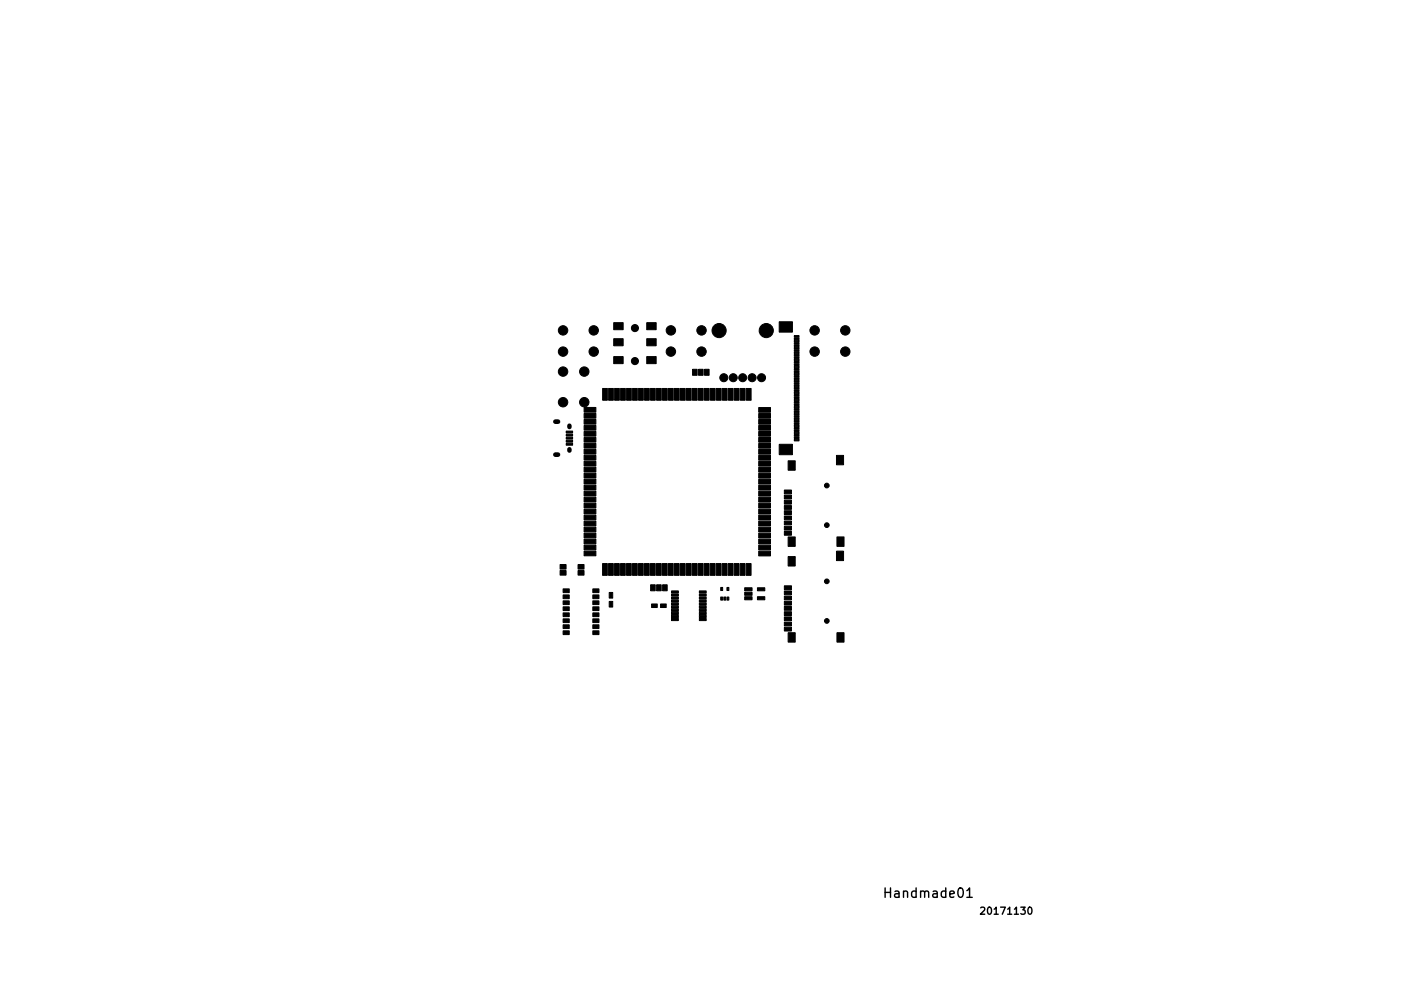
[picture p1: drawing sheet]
<svg xmlns="http://www.w3.org/2000/svg" width="297mm" height="210mm" viewBox="0 0 297 210" stroke-linecap="round" stroke-linejoin="round" font-family="sans-serif">
<g fill="none" stroke="#000" stroke-width=".3">
<path d="M187.7 188.4v2M187.7 189.3h1.1M188.8 188.4v2M189.8 189.1h.7l.1 1.3M190.6 189.5l-.7 .1a.39 .39 0 0 0-.3 .4 .39 .39 0 0 0 .3 .4l.7-.1M191.6 189.2a.5 .5 0 0 1 .8 .1v1.1M191.6 189v1.4M194.2 189.1l-.5-.1-.4 .4v.6l.2 .3h.7M194.2 188.4v2M195.2 189.2a.5 .5 0 0 1 .8 .1v1.1M195.2 189v1.4M196 189.3l.3-.3 .5 .1 .1 1.3"/>
<path d="M197.9 189.1h.7l.1 1.3M198.7 189.5l-.7 .1a.39 .39 0 0 0-.3 .4 .39 .39 0 0 0 .3 .4l.7-.1M200.5 189.1l-.6-.1-.3 .4v.6l.2 .3h.7M200.5 188.4v2M201.4 189.7l.9-.2-.1-.4-.5-.1-.3 .3 .1 1h.7M203.3 188.6l.5-.2a1.25 1.25 0 0 1 0 2l-.4-.1-.2-.3-.1-.9zM205 189l.6-.6v2M205 190.4h1.1M207.9 192.6l.6-.1 .3 .4-.9 1.1h.9M209.5 192.6l.2-.1a.8 .8 0 0 1 .5 .7 .8 .8 0 0 1-.5 .8l-.2-.2-.1-.4zM210.8 192.9l.4-.4v1.5M210.8 194h.8"/>
<path d="M212.1 192.5h1l-.6 1.5M213.6 192.9l.5-.4v1.5M213.6 194h.9M215.1 192.9l.4-.4v1.5M215.1 194h.8M216.4 192.5h1l-.5 .5 .4 .2v.6l-.2 .2-.7-.2M218.1 192.5h.2a.8 .8 0 0 1 .5 .7 .8 .8 0 0 1-.5 .8 1 1 0 0 1-.2-1.5z"/>
</g>
<g fill="#000" stroke="#000" stroke-width=".21">
<path d="M130.1 71.9h2v1.5h-2zM130.1 68.5h2v1.5h-2zM130.1 75.7h2v1.5h-2zM137.1 75.7h2v1.5h-2zM137.1 71.9h2v1.5h-2zM137.1 68.5h2v1.5h-2zM146.8 78.4h1v1.2h-1zM148.1 78.4h1v1.2h-1zM149.4 78.4h.9v1.2h-.9zM165.2 68.3h2.8v2.2h-2.8zM168.4 71.2h1v.3h-1zM168.4 71.7h1v.3h-1z"/>
<path d="M168.4 72.2h1v.3h-1zM168.4 72.7h1v.3h-1zM168.4 73.2h1v.3h-1zM168.4 73.7h1v.3h-1zM168.4 74.2h1v.3h-1zM168.4 74.7h1v.3h-1zM168.4 75.2h1v.3h-1zM168.4 75.7h1v.3h-1zM168.4 76.2h1v.3h-1zM168.4 76.7h1v.3h-1zM168.4 77.2h1v.3h-1zM168.4 77.7h1v.3h-1z"/>
<path d="M168.4 78.2h1v.3h-1zM168.4 78.7h1v.3h-1zM168.4 79.2h1v.3h-1zM168.4 79.7h1v.3h-1zM120.1 91.5h1.3v.4h-1.3zM120.1 92.1h1.3v.4h-1.3zM120.1 92.8h1.3v.4h-1.3zM120.1 93.4h1.3v.4h-1.3zM120.1 94.1h1.3v.4h-1.3zM123.8 99.1h2.5v1h-2.5zM123.8 97.9h2.5v1h-2.5zM123.8 96.6h2.5v1h-2.5z"/>
<path d="M123.8 95.3h2.5v1h-2.5zM123.8 94.1h2.5v1h-2.5zM123.8 92.8h2.5v1h-2.5zM123.8 91.5h2.5v1h-2.5zM123.8 90.3h2.5v1h-2.5zM123.8 89h2.5v1h-2.5zM123.8 87.7h2.5v1h-2.5zM123.8 86.4h2.5v1h-2.5zM127.8 82.4h1v2.5h-1zM129 82.4h1v2.5h-1zM130.3 82.4h1v2.5h-1zM131.6 82.4h1v2.5h-1z"/>
<path d="M132.9 82.4h.9v2.5h-.9zM134.1 82.4h1v2.5h-1zM135.4 82.4h1v2.5h-1zM136.7 82.4h1v2.5h-1zM137.9 82.4h1v2.5h-1zM139.2 82.4h1v2.5h-1zM140.5 82.4h1v2.5h-1zM141.7 82.4h1v2.5h-1zM143 82.4h1v2.5h-1zM144.3 82.4h1v2.5h-1zM145.6 82.4h.9v2.5h-.9zM146.8 82.4h1v2.5h-1z"/>
<path d="M148.1 82.4h1v2.5h-1zM149.4 82.4h1v2.5h-1zM150.6 82.4h1v2.5h-1zM151.9 82.4h1v2.5h-1zM153.2 82.4h1v2.5h-1zM154.4 82.4h1v2.5h-1zM155.7 82.4h1v2.5h-1zM157 82.4h1v2.5h-1zM158.3 82.4h.9v2.5h-.9zM160.9 86.5h2.5v1h-2.5zM160.9 87.7h2.5v1h-2.5zM160.9 89h2.5v1h-2.5z"/>
<path d="M160.9 90.3h2.5v1h-2.5zM160.9 91.5h2.5v1h-2.5zM160.9 92.8h2.5v1h-2.5zM160.9 94.1h2.5v1h-2.5zM160.9 95.4h2.5v1h-2.5zM160.9 96.6h2.5v1h-2.5zM160.9 97.9h2.5v1h-2.5zM165.2 94.3h2.8v2.2h-2.8zM168.4 80.2h1v.3h-1zM168.4 80.7h1v.3h-1zM168.4 81.2h1v.3h-1zM168.4 81.7h1v.3h-1z"/>
<path d="M168.4 82.2h1v.3h-1zM168.4 82.7h1v.3h-1zM168.4 83.2h1v.3h-1zM168.4 83.7h1v.3h-1zM168.4 84.2h1v.3h-1zM168.4 84.7h1v.3h-1zM168.4 85.2h1v.3h-1zM168.4 85.7h1v.3h-1zM168.4 86.2h1v.3h-1zM168.4 86.7h1v.3h-1zM168.4 87.2h1v.3h-1zM168.4 87.7h1v.3h-1z"/>
<path d="M168.4 88.2h1v.3h-1zM168.4 88.7h1v.3h-1zM168.4 89.2h1v.3h-1zM168.4 89.7h1v.3h-1zM168.4 90.2h1v.3h-1zM168.4 90.7h1v.3h-1zM168.4 91.2h1v.3h-1zM168.4 91.7h1v.3h-1zM168.4 92.2h1v.3h-1zM168.4 92.7h1v.3h-1zM168.4 93.2h1v.3h-1zM167.1 97.8h1.5v2h-1.5z"/>
<path d="M177.3 96.6h1.6v2h-1.6zM123.8 116.9h2.5v1h-2.5zM123.8 115.7h2.5v1h-2.5zM123.8 114.4h2.5v1h-2.5zM123.8 113.1h2.5v1h-2.5zM123.8 111.8h2.5v1h-2.5zM123.8 110.6h2.5v1h-2.5zM123.8 109.3h2.5v1h-2.5zM123.8 108h2.5v1h-2.5zM123.8 106.8h2.5v1h-2.5zM123.8 105.5h2.5v1h-2.5zM123.8 104.2h2.5v1h-2.5z"/>
<path d="M123.8 103h2.5v1h-2.5zM123.8 101.7h2.5v1h-2.5zM123.8 100.4h2.5v1h-2.5zM160.9 99.2h2.5v1h-2.5zM160.9 100.4h2.5v1h-2.5zM160.9 101.7h2.5v1h-2.5zM160.9 103h2.5v1h-2.5zM160.9 104.2h2.5v1h-2.5zM160.9 105.5h2.5v1h-2.5zM160.9 106.8h2.5v1h-2.5zM160.9 108.1h2.5v1h-2.5zM160.9 109.3h2.5v1h-2.5z"/>
<path d="M160.9 110.6h2.5v1h-2.5zM160.9 111.9h2.5v1h-2.5zM160.9 113.1h2.5v1h-2.5zM160.9 114.4h2.5v1h-2.5zM160.9 115.7h2.5v1h-2.5zM160.9 116.9h2.5v1h-2.5zM166.3 104h1.5v.8h-1.5zM166.3 112.8h1.5v.8h-1.5zM166.3 111.7h1.5v.8h-1.5zM166.3 110.6h1.5v.8h-1.5zM166.3 109.5h1.5v.8h-1.5zM166.3 108.4h1.5v.8h-1.5z"/>
<path d="M166.3 107.3h1.5v.8h-1.5zM166.3 106.2h1.5v.8h-1.5zM166.3 105.1h1.5v.8h-1.5zM167.1 113.9h1.5v2h-1.5zM177.3 116.9h1.6v2h-1.6zM177.4 113.9h1.6v2h-1.6zM118.7 119.8h1.3v.9h-1.3zM118.7 121.1h1.3v.9h-1.3zM119.4 124.9h1.3v.8h-1.3zM119.4 126.2h1.3v.8h-1.3zM119.4 127.5h1.3v.8h-1.3zM119.4 128.7h1.3v.8h-1.3z"/>
<path d="M119.4 130h1.3v.8h-1.3zM119.4 131.3h1.3v.8h-1.3zM119.4 132.6h1.3v.8h-1.3zM119.4 133.8h1.3v.8h-1.3zM122.6 119.8h1.2v.9h-1.2zM122.6 121.1h1.2v.9h-1.2zM125.7 133.8h1.3v.8h-1.3zM125.7 132.6h1.3v.8h-1.3zM125.7 131.3h1.3v.8h-1.3zM125.7 130h1.3v.8h-1.3zM125.7 128.7h1.3v.8h-1.3zM125.7 127.5h1.3v.8h-1.3z"/>
<path d="M125.7 126.2h1.3v.8h-1.3zM125.7 124.9h1.3v.8h-1.3zM127.8 119.6h1v2.5h-1zM129 119.6h1v2.5h-1zM129.2 127.6h.7v1.2h-.7zM129.2 125.7h.7v1.2h-.7zM130.3 119.6h1v2.5h-1zM131.6 119.6h1v2.5h-1zM132.8 119.6h1v2.5h-1zM134.1 119.6h1v2.5h-1zM135.4 119.6h1v2.5h-1zM136.6 119.6h1v2.5h-1z"/>
<path d="M137.9 119.6h1v2.5h-1zM137.9 124.1h1v1.2h-1zM138.2 128.1h1.1v.8h-1.1zM139.2 119.6h1v2.5h-1zM139.2 124.1h1v1.2h-1zM140.1 128.1h1.1v.8h-1.1zM140.5 119.6h1v2.5h-1zM140.5 124.1h1v1.2h-1zM141.7 119.6h1v2.5h-1zM142.4 125.4h1.4v.4h-1.4zM142.4 126h1.4v.5h-1.4zM142.4 126.7h1.4v.4h-1.4z"/>
<path d="M142.4 127.3h1.4v.5h-1.4zM142.4 128h1.4v.4h-1.4zM142.4 128.6h1.4v.5h-1.4zM142.4 129.3h1.4v.4h-1.4zM142.4 129.9h1.4v.5h-1.4zM142.4 130.6h1.4v.4h-1.4zM142.4 131.2h1.4v.5h-1.4zM143 119.6h1v2.5h-1zM144.3 119.6h1v2.5h-1zM145.5 119.6h1v2.5h-1zM146.8 119.6h1v2.5h-1zM148.1 119.6h1v2.5h-1z"/>
<path d="M148.3 131.2h1.4v.5h-1.4zM148.3 130.6h1.4v.4h-1.4zM148.3 129.9h1.4v.5h-1.4zM148.3 129.3h1.4v.4h-1.4zM148.3 128.6h1.4v.5h-1.4zM148.3 128h1.4v.4h-1.4zM148.3 127.3h1.4v.5h-1.4zM148.3 126.7h1.4v.4h-1.4zM148.3 126h1.4v.5h-1.4zM148.3 125.4h1.4v.4h-1.4zM149.3 119.6h1v2.5h-1zM150.6 119.6h1v2.5h-1z"/>
<path d="M151.9 119.6h1v2.5h-1zM152.8 126.7h.4v.6h-.4zM152.8 124.6h.4v.7h-.4zM153.2 119.6h1v2.5h-1zM153.5 126.7h.4v.6h-.4zM154.1 126.7h.4v.6h-.4zM154.1 124.6h.4v.7h-.4zM154.4 119.6h1v2.5h-1zM155.7 119.6h1v2.5h-1zM157 119.6h1v2.5h-1zM157.9 124.7h1.6v.7h-1.6zM157.9 125.7h1.6v.6h-1.6z"/>
<path d="M157.9 126.6h1.6v.7h-1.6zM158.2 119.6h1v2.5h-1zM160.6 126.6h1.6v.7h-1.6zM160.6 124.7h1.6v.7h-1.6zM166.3 124.3h1.5v.8h-1.5zM166.3 133.1h1.5v.8h-1.5zM166.3 132h1.5v.8h-1.5zM166.3 130.9h1.5v.8h-1.5zM166.3 129.8h1.5v.8h-1.5zM166.3 128.7h1.5v.8h-1.5zM166.3 127.6h1.5v.8h-1.5zM166.3 126.5h1.5v.8h-1.5z"/>
<path d="M166.3 125.4h1.5v.8h-1.5zM167.1 118.1h1.5v2h-1.5zM167.1 134.2h1.5v2h-1.5zM177.4 134.2h1.6v2h-1.6z"/>
<circle cx="119.4" cy="70.1" r="1"/>
<circle cx="119.4" cy="74.6" r="1"/>
<circle cx="119.4" cy="78.8" r="1"/>
<circle cx="123.9" cy="78.8" r="1"/>
<circle cx="125.9" cy="70.1" r="1"/>
<circle cx="125.9" cy="74.6" r="1"/>
<circle cx="134.6" cy="69.6" r=".75"/>
<circle cx="134.6" cy="76.6" r=".75"/>
<circle cx="142.2" cy="70.1" r="1"/>
<circle cx="142.2" cy="74.6" r="1"/>
<circle cx="148.7" cy="70.1" r="1"/>
<circle cx="148.7" cy="74.6" r="1"/>
<circle cx="152.5" cy="70.1" r="1.5"/>
<circle cx="162.5" cy="70.1" r="1.5"/>
<circle cx="172.7" cy="70.1" r="1"/>
<circle cx="172.7" cy="74.6" r="1"/>
<circle cx="179.2" cy="70.1" r="1"/>
<circle cx="179.2" cy="74.6" r="1"/>
<circle cx="119.4" cy="85.3" r="1"/>
<circle cx="123.9" cy="85.3" r="1"/>
<circle cx="153.5" cy="80.1" r=".85"/>
<circle cx="155.5" cy="80.1" r=".85"/>
<circle cx="157.5" cy="80.1" r=".85"/>
<circle cx="159.5" cy="80.1" r=".85"/>
<circle cx="161.5" cy="80.1" r=".85"/>
<circle cx="175.3" cy="103" r=".5"/>
<circle cx="175.3" cy="111.4" r=".5"/>
<circle cx="175.3" cy="123.3" r=".5"/>
<circle cx="175.3" cy="131.7" r=".5"/>
</g>
<path d="M120.7 90.3v.3M120.7 95.3v.3" fill="none" stroke="#000" stroke-width=".95"/>
<path d="M117.8 89.5h.5M117.8 96.5h.5" fill="none" stroke="#000" stroke-width="1"/>
</svg>
